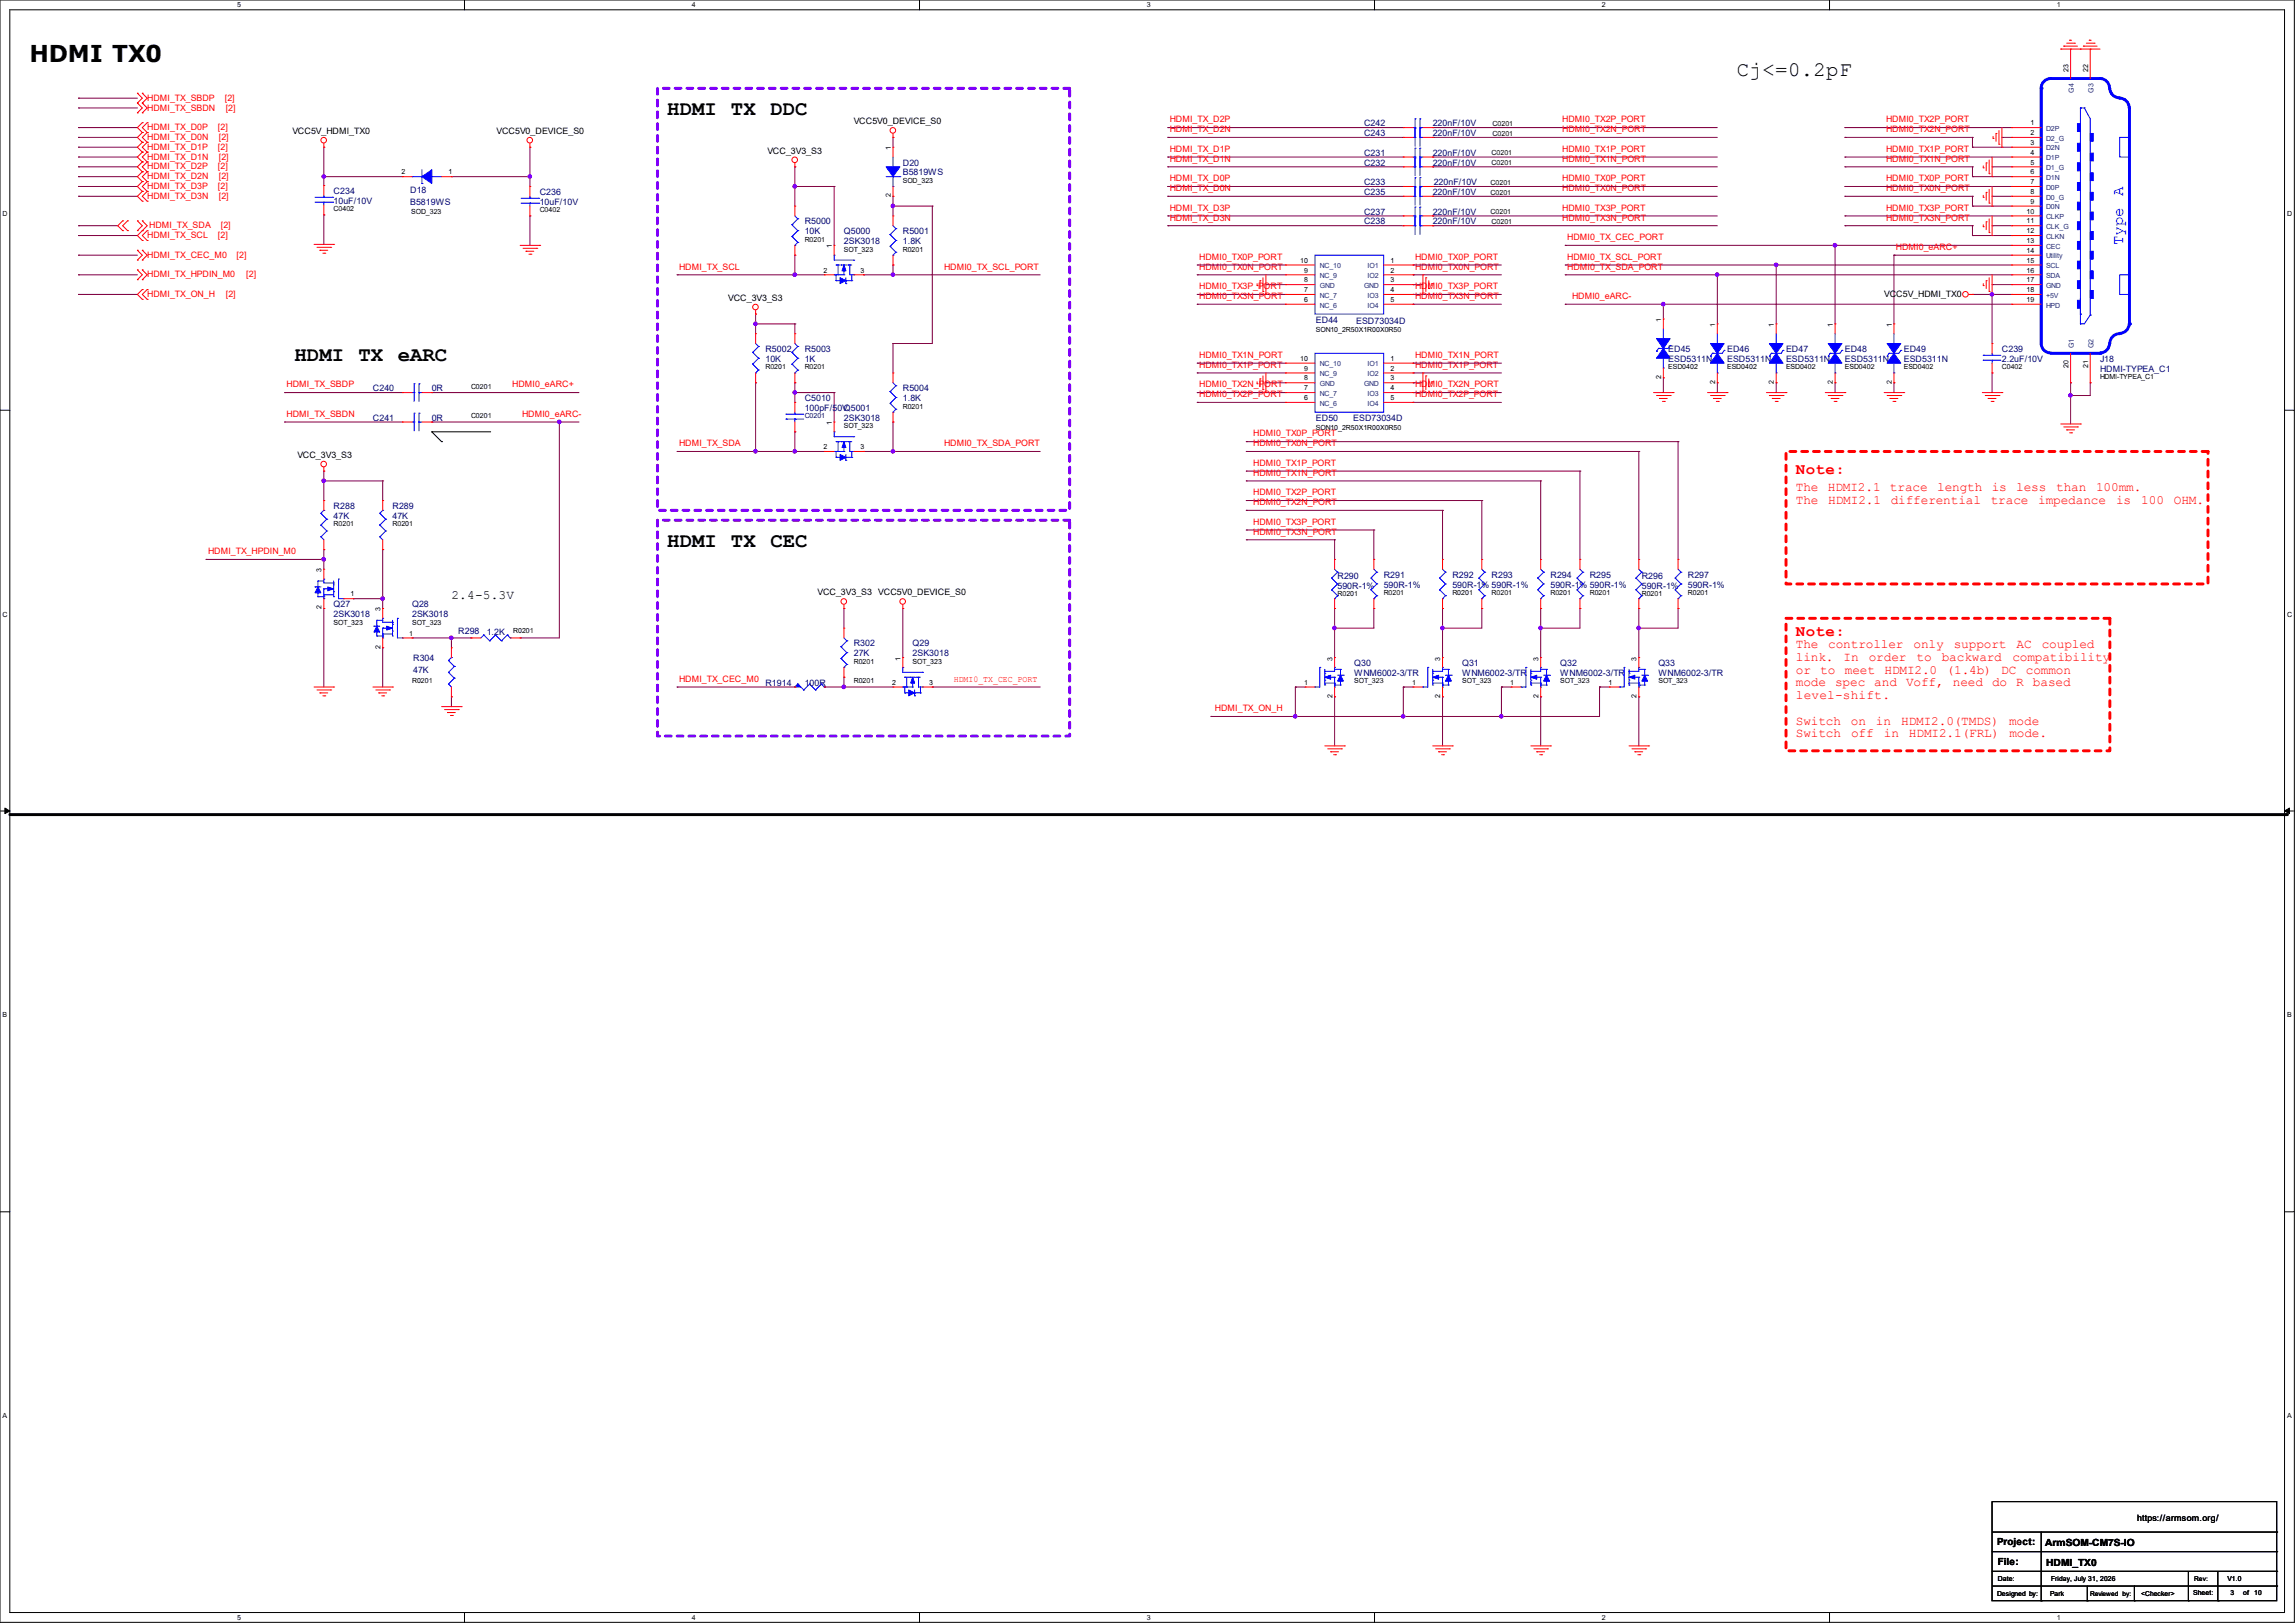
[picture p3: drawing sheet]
<svg xmlns="http://www.w3.org/2000/svg" width="297mm" height="210mm" viewBox="0 0 297 210" stroke-linecap="round" stroke-linejoin="round" font-family="sans-serif">
<defs><g id="words">
<text font-size="3" x="3.8" y="8.1">HDMI TX0</text>
<g font-size="2.7">
<text x="224.8" y="9.8">Cj&lt;=0.2pF</text>
<text x="86.4" y="14.9">HDMI TX</text>
<text x="99.7" y="14.9">DDC</text>
<text x="38.1" y="46.7">HDMI</text>
<text x="46.4" y="46.7">TX</text>
<text x="51.5" y="46.7">eARC</text>
<text x="86.4" y="70.8">HDMI TX</text>
<text x="99.7" y="70.8">CEC</text>
</g>
<g font-size="2" fill="#00f">
<text x="274.8" y="25.3" transform="rotate(-90 274.8 25.3)">A</text>
<text x="274.8" y="31.8" transform="rotate(-90 274.8 31.8)">Type</text>
</g>
<g font-size="2" fill="#f00">
<text x="232.4" y="61.4">Note:</text>
<text x="232.4" y="82.3">Note:</text>
</g>
<g font-size="1.7" fill="#f00">
<text x="232.4" y="63.5">The</text>
<text x="232.4" y="65.2">The</text>
<text x="236.6" y="63.5">HDMI2.1</text>
<text x="236.6" y="65.2">HDMI2.1</text>
<text x="244.6" y="63.5">trace</text>
<text x="244.7" y="65.2">differential</text>
<text x="250.7" y="63.5">length</text>
<text x="257.6" y="65.2">trace</text>
<text x="257.8" y="63.5">is</text>
<text x="260.9" y="63.5">less</text>
<text x="263.8" y="65.2">impedance</text>
<text x="266.1" y="63.5">than</text>
<text x="271.3" y="63.5">100mm.</text>
<text x="273.8" y="65.2">is</text>
<text x="277.1" y="65.2">100</text>
<text x="281.3" y="65.2">OHM.</text>
<text x="232.4" y="83.9">The</text>
<text x="236.6" y="83.9">controller</text>
<text x="247.6" y="83.9">only</text>
<text x="252.9" y="83.9">support</text>
<text x="261" y="83.9">AC</text>
<text x="264.2" y="83.9">coupled</text>
<text x="232.4" y="85.5">link.</text>
<text x="232.4" y="87.2">or</text>
<text x="232.4" y="88.8">mode</text>
<text x="235.6" y="87.2">to</text>
<text x="237.5" y="88.8">spec and</text>
<text x="238.6" y="85.5">In</text>
<text x="238.8" y="87.2">meet</text>
<text x="241.9" y="85.5">order</text>
<text x="243.9" y="87.2">HDMI2.0</text>
<text x="246.7" y="88.8">Voff,</text>
<text x="248" y="85.5">to</text>
<text x="251.3" y="85.5">backward</text>
<text x="251.9" y="87.2">(1.4b)</text>
<text x="252.7" y="88.8">need</text>
<text x="257.8" y="88.8">do</text>
<text x="259" y="87.2">DC</text>
<text x="260.4" y="85.5">compatibility</text>
<text x="260.9" y="88.8">R</text>
<text x="262.2" y="87.2">common</text>
<text x="263.1" y="88.8">based</text>
<text x="232.4" y="90.5">level-shift.</text>
<text x="232.4" y="93.8">Switch</text>
<text x="232.4" y="95.4">Switch</text>
<text x="239.5" y="93.8">on</text>
<text x="239.6" y="95.4">off</text>
<text x="242.8" y="93.8">in</text>
<text x="243.8" y="95.4">in</text>
<text x="246" y="93.8">HDMI2.0(TMDS)</text>
<text x="247.1" y="95.4">HDMI2.1(FRL)</text>
<text x="260" y="93.8">mode</text>
<text x="260" y="95.4">mode.</text>
</g>
<text font-size="1.7" x="58.4" y="77.5">2.4-5.3V</text>
<g font-size="1.3">
<text x="258.4" y="199.9">Project:</text>
<text x="258.6" y="202.5">File:</text>
<text x="264.7" y="200.1">ArmSOM-CM7S-IO</text>
<text x="264.8" y="202.6">HDMI_TX0</text>
</g>
<g font-size="1.1" fill="#f00">
<text x="19" y="13">HDMI_TX_SBDP</text>
<text x="19" y="14.3">HDMI_TX_SBDN</text>
<text x="19" y="16.8">HDMI_TX_D0P</text>
<text x="28.2" y="16.8">[2]</text>
<text x="29.1" y="13">[2]</text>
<text x="29.2" y="14.3">[2]</text>
<text x="151.4" y="15.8">HDMI_TX_D2P</text>
<text x="151.4" y="17.1">HDMI_TX_D2N</text>
<text x="202.2" y="15.8">HDMI0_TX2P_PORT</text>
<text x="202.2" y="17.1">HDMI0_TX2N_PORT</text>
<text x="244.1" y="15.8">HDMI0_TX2P_PORT</text>
<text x="244.1" y="17.1">HDMI0_TX2N_PORT</text>
<text x="19" y="18.1">HDMI_TX_D0N</text>
<text x="19" y="19.4">HDMI_TX_D1P</text>
<text x="19" y="20.7">HDMI_TX_D1N</text>
<text x="19" y="21.9">HDMI_TX_D2P</text>
<text x="19" y="23.2">HDMI_TX_D2N</text>
<text x="28.2" y="19.4">[2]</text>
<text x="28.2" y="21.9">[2]</text>
<text x="28.3" y="18.1">[2]</text>
<text x="28.3" y="20.7">[2]</text>
<text x="28.3" y="23.2">[2]</text>
<text x="151.4" y="19.6">HDMI_TX_D1P</text>
<text x="151.4" y="20.9">HDMI_TX_D1N</text>
<text x="151.4" y="23.5">HDMI_TX_D0P</text>
<text x="202.2" y="23.5">HDMI0_TX0P_PORT</text>
<text x="202.2" y="19.6">HDMI0_TX1P_PORT</text>
<text x="202.2" y="20.9">HDMI0_TX1N_PORT</text>
<text x="244.1" y="19.6">HDMI0_TX1P_PORT</text>
<text x="244.1" y="20.9">HDMI0_TX1N_PORT</text>
<text x="244.1" y="23.5">HDMI0_TX0P_PORT</text>
<text x="19" y="24.5">HDMI_TX_D3P</text>
<text x="19" y="25.7">HDMI_TX_D3N</text>
<text x="19.3" y="29.5">HDMI_TX_SDA</text>
<text x="28.2" y="24.5">[2]</text>
<text x="28.3" y="25.7">[2]</text>
<text x="28.6" y="29.5">[2]</text>
<text x="151.4" y="24.7">HDMI_TX_D0N</text>
<text x="151.4" y="27.3">HDMI_TX_D3P</text>
<text x="151.4" y="28.5">HDMI_TX_D3N</text>
<text x="202.2" y="24.7">HDMI0_TX0N_PORT</text>
<text x="202.2" y="27.3">HDMI0_TX3P_PORT</text>
<text x="202.2" y="28.5">HDMI0_TX3N_PORT</text>
<text x="244.1" y="27.3">HDMI0_TX3P_PORT</text>
<text x="244.1" y="24.7">HDMI0_TX0N_PORT</text>
<text x="244.1" y="28.5">HDMI0_TX3N_PORT</text>
<text x="19" y="35.9">HDMI_TX_HPDIN_M0</text>
<text x="19" y="33.4">HDMI_TX_CEC_M0</text>
<text x="19" y="30.8">HDMI_TX_SCL</text>
<text x="28.2" y="30.8">[2]</text>
<text x="30.6" y="33.4">[2]</text>
<text x="31.9" y="35.9">[2]</text>
<text x="87.9" y="34.9">HDMI_TX_SCL</text>
<text x="122.2" y="34.9">HDMI0_TX_SCL_PORT</text>
<text x="155.2" y="34.9">HDMI0_TX0N_PORT</text>
<text x="155.2" y="33.6">HDMI0_TX0P_PORT</text>
<text x="183.1" y="34.9">HDMI0_TX0N_PORT</text>
<text x="183.1" y="33.6">HDMI0_TX0P_PORT</text>
<text x="202.8" y="31.1">HDMI0_TX_CEC_PORT</text>
<text x="202.8" y="33.6">HDMI0_TX_SCL_PORT</text>
<text x="202.8" y="34.9">HDMI0_TX_SDA_PORT</text>
<text x="245.4" y="32.3">HDMI0_eARC+</text>
<text x="19" y="38.4">HDMI_TX_ON_H</text>
<text x="29.2" y="38.4">[2]</text>
<text x="155.2" y="37.4">HDMI0_TX3P_PORT</text>
<text x="155.2" y="38.7">HDMI0_TX3N_PORT</text>
<text x="183.1" y="37.4">HDMI0_TX3P_PORT</text>
<text x="183.1" y="38.7">HDMI0_TX3N_PORT</text>
<text x="203.5" y="38.7">HDMI0_eARC-</text>
<text x="155.2" y="47.6">HDMI0_TX1P_PORT</text>
<text x="155.2" y="46.3">HDMI0_TX1N_PORT</text>
<text x="183.1" y="47.6">HDMI0_TX1P_PORT</text>
<text x="183.1" y="46.3">HDMI0_TX1N_PORT</text>
<text x="37.1" y="53.9">HDMI_TX_SBDN</text>
<text x="37.1" y="50.1">HDMI_TX_SBDP</text>
<text x="66.3" y="50.1">HDMI0_eARC+</text>
<text x="67.6" y="53.9">HDMI0_eARC-</text>
<text x="155.2" y="50.1">HDMI0_TX2N_PORT</text>
<text x="155.2" y="51.4">HDMI0_TX2P_PORT</text>
<text x="183.1" y="50.1">HDMI0_TX2N_PORT</text>
<text x="183.1" y="51.4">HDMI0_TX2P_PORT</text>
<text x="87.9" y="57.7">HDMI_TX_SDA</text>
<text x="122.2" y="57.7">HDMI0_TX_SDA_PORT</text>
<text x="162.2" y="56.5">HDMI0_TX0P_PORT</text>
<text x="162.2" y="57.7">HDMI0_TX0N_PORT</text>
<text x="162.2" y="60.3">HDMI0_TX1P_PORT</text>
<text x="162.2" y="61.6">HDMI0_TX1N_PORT</text>
<text x="162.2" y="64.1">HDMI0_TX2P_PORT</text>
<text x="162.2" y="65.4">HDMI0_TX2N_PORT</text>
<text x="26.9" y="71.7">HDMI_TX_HPDIN_M0</text>
<text x="162.2" y="67.9">HDMI0_TX3P_PORT</text>
<text x="162.2" y="69.2">HDMI0_TX3N_PORT</text>
<text x="87.9" y="88.2">HDMI_TX_CEC_M0</text>
<text x="123.4" y="88.2">HDMI0_TX_CEC_PORT</text>
<text x="157.2" y="92">HDMI_TX_ON_H</text>
</g>
<g font-size="1.1">
<text x="37.8" y="17.4">VCC5V_HDMI_TX0</text>
<text x="64.3" y="17.4">VCC5V0_DEVICE_S0</text>
<text x="110.5" y="16.1">VCC5V0_DEVICE_S0</text>
<text x="99.3" y="19.9">VCC_3V3_S3</text>
<text x="94.2" y="38.9">VCC_3V3_S3</text>
<text x="243.8" y="38.4">VCC5V_HDMI_TX0</text>
<text x="38.5" y="59.3">VCC_3V3_S3</text>
<text x="105.8" y="77">VCC_3V3_S3</text>
<text x="113.7" y="77">VCC5V0_DEVICE_S0</text>
<text x="276.6" y="196.8">https://armsom.org/</text>
</g>
<g font-size="1.1" fill="#000080">
<text x="176.5" y="16.3">C242</text>
<text x="176.5" y="17.6">C243</text>
<text x="185.4" y="16.3">220nF/10V</text>
<text x="185.4" y="17.6">220nF/10V</text>
<text x="116.8" y="21.4">D20</text>
<text x="116.8" y="22.7">B5819WS</text>
<text x="176.5" y="24">C233</text>
<text x="176.5" y="20.2">C231</text>
<text x="176.5" y="21.4">C232</text>
<text x="185.4" y="20.2">220nF/10V</text>
<text x="185.4" y="21.4">220nF/10V</text>
<text x="185.6" y="24">220nF/10V</text>
<text x="43.2" y="25.1">C234</text>
<text x="43.2" y="26.4">10uF/10V</text>
<text x="53.1" y="25">D18</text>
<text x="53.1" y="26.5">B5819WS</text>
<text x="69.8" y="25.2">C236</text>
<text x="69.8" y="26.5">10uF/10V</text>
<text x="104.1" y="29">R5000</text>
<text x="176.5" y="27.8">C237</text>
<text x="176.5" y="25.2">C235</text>
<text x="176.5" y="29">C238</text>
<text x="185.4" y="27.8">220nF/10V</text>
<text x="185.4" y="25.2">220nF/10V</text>
<text x="185.4" y="29">220nF/10V</text>
<text x="104.1" y="30.3">10K</text>
<text x="109.2" y="30.3">Q5000</text>
<text x="109.2" y="31.6">2SK3018</text>
<text x="116.8" y="30.3">R5001</text>
<text x="116.8" y="31.6">1.8K</text>
<text x="170.3" y="41.7">ED44</text>
<text x="175.5" y="41.9">ESD73034D</text>
<text x="99.1" y="45.6">R5002</text>
<text x="99.1" y="46.8">10K</text>
<text x="104.1" y="45.6">R5003</text>
<text x="104.1" y="46.8">1K</text>
<text x="215.9" y="45.6">ED45</text>
<text x="215.9" y="46.8">ESD5311N</text>
<text x="223.5" y="45.6">ED46</text>
<text x="223.5" y="46.8">ESD5311N</text>
<text x="231.1" y="45.6">ED47</text>
<text x="231.1" y="46.8">ESD5311N</text>
<text x="238.8" y="45.6">ED48</text>
<text x="238.8" y="46.8">ESD5311N</text>
<text x="246.4" y="45.6">ED49</text>
<text x="246.4" y="46.8">ESD5311N</text>
<text x="259.1" y="45.6">C239</text>
<text x="259.1" y="46.8">2.2uF/10V</text>
<text x="271.8" y="46.8">J18</text>
<text x="48.3" y="50.6">C240</text>
<text x="55.9" y="50.6">0R</text>
<text x="104.1" y="51.9">C5010</text>
<text x="104.1" y="53.2">100pF/50V</text>
<text x="109.2" y="53.2">Q5001</text>
<text x="116.8" y="50.6">R5004</text>
<text x="116.8" y="51.9">1.8K</text>
<text x="271.8" y="48.1">HDMI-TYPEA_C1</text>
<text x="48.3" y="54.4">C241</text>
<text x="55.9" y="54.4">0R</text>
<text x="109.2" y="54.4">2SK3018</text>
<text x="170.3" y="54.4">ED50</text>
<text x="175.1" y="54.4">ESD73034D</text>
<text x="43.2" y="65.9">R288</text>
<text x="50.8" y="65.9">R289</text>
<text x="43.2" y="67.1">47K</text>
<text x="50.8" y="67.1">47K</text>
<text x="173.1" y="74.9">R290</text>
<text x="173.1" y="76.2">590R-1%</text>
<text x="179.1" y="74.8">R291</text>
<text x="179.1" y="76">590R-1%</text>
<text x="188" y="74.8">R292</text>
<text x="188" y="76">590R-1% 590R-1%</text>
<text x="193" y="74.8">R293</text>
<text x="200.7" y="74.8">R294</text>
<text x="200.7" y="76">590R-1% 590R-1%</text>
<text x="205.7" y="74.8">R295</text>
<text x="212.5" y="74.9">R296</text>
<text x="212.5" y="76.2">590R-1%</text>
<text x="218.4" y="74.8">R297</text>
<text x="218.4" y="76">590R-1%</text>
<text x="43.2" y="78.6">Q27</text>
<text x="43.2" y="79.8">2SK3018</text>
<text x="53.3" y="78.6">Q28</text>
<text x="53.3" y="79.8">2SK3018</text>
<text x="59.3" y="82">R298</text>
<text x="63" y="82.1">1.2K</text>
<text x="110.5" y="83.7">R302</text>
<text x="118.1" y="83.7">Q29</text>
<text x="53.5" y="85.6">R304</text>
<text x="53.5" y="87.1">47K</text>
<text x="99.1" y="88.7">R1914</text>
<text x="104.1" y="88.7">100R</text>
<text x="110.5" y="84.9">27K</text>
<text x="118.1" y="84.9">2SK3018</text>
<text x="175.3" y="86.2">Q30</text>
<text x="175.3" y="87.5">WNM6002-3/TR</text>
<text x="189.2" y="86.2">Q31</text>
<text x="189.2" y="87.5">WNM6002-3/TR</text>
<text x="201.9" y="86.2">Q32</text>
<text x="201.9" y="87.5">WNM6002-3/TR</text>
<text x="214.6" y="86.2">Q33</text>
<text x="214.6" y="87.5">WNM6002-3/TR</text>
</g>
<g font-size=".9">
<text x="30.7" y=".9">5</text>
<text x="89.5" y=".9">4</text>
<text x="148.4" y=".9">3</text>
<text x="207.3" y=".9">2</text>
<text x="266.2" y=".9">1</text>
<text x="267.7" y="9.3" transform="rotate(-90 267.7 9.3)">23</text>
<text x="270.2" y="9.3" transform="rotate(-90 270.2 9.3)">22</text>
<text x="193.2" y="16.3">C0201</text>
<text x="193.2" y="17.6">C0201</text>
<text x="262.8" y="16.2">1</text>
<text x="262.8" y="17.5">2</text>
<text x="51.9" y="22.6">2</text>
<text x="58" y="22.6">1</text>
<text x="115.3" y="19.4" transform="rotate(-90 115.3 19.4)">1</text>
<text x="116.8" y="23.7">SOD_323</text>
<text x="192.9" y="23.9">C0201</text>
<text x="193" y="20.1">C0201</text>
<text x="193" y="21.4">C0201</text>
<text x="262.8" y="18.8">3</text>
<text x="262.8" y="20">4</text>
<text x="262.8" y="21.3">5</text>
<text x="262.8" y="22.6">6</text>
<text x="262.8" y="23.8">7</text>
<text x=".3" y="28">D</text>
<text x="43.2" y="27.3">C0402</text>
<text x="53.2" y="27.7">SOD_323</text>
<text x="69.8" y="27.5">C0402</text>
<text x="115.3" y="25.5" transform="rotate(-90 115.3 25.5)">2</text>
<text x="192.9" y="27.7">C0201</text>
<text x="192.9" y="25.2">C0201</text>
<text x="193" y="29">C0201</text>
<text x="262.3" y="27.6">10</text>
<text x="262.3" y="28.9">11</text>
<text x="262.8" y="25.1">8</text>
<text x="262.8" y="26.4">9</text>
<text x="296" y="28">D</text>
<text x="104.1" y="31.3">R0201</text>
<text x="106.6" y="35.3">2</text>
<text x="107.7" y="32.1" transform="rotate(-90 107.7 32.1)">1</text>
<text x="109.2" y="32.6">SOT_323</text>
<text x="111.4" y="35.3">3</text>
<text x="116.8" y="32.6">R0201</text>
<text x="168.3" y="34">10</text>
<text x="168.8" y="35.3">9</text>
<text x="180" y="34">1</text>
<text x="180" y="35.3">2</text>
<text x="262.3" y="30.2">12</text>
<text x="262.3" y="31.5">13</text>
<text x="262.3" y="32.7">14</text>
<text x="262.3" y="34">15</text>
<text x="262.3" y="35.3">16</text>
<text x="168.8" y="37.8">7</text>
<text x="168.8" y="39.1">6</text>
<text x="168.8" y="36.5">8</text>
<text x="180" y="37.8">4</text>
<text x="180" y="39.1">5</text>
<text x="180" y="36.5">3</text>
<text x="215" y="41.7" transform="rotate(-90 215 41.7)">1</text>
<text x="262.3" y="36.5">17</text>
<text x="262.3" y="37.8">18</text>
<text x="262.3" y="39.1">19</text>
<text x="99.1" y="47.8">R0201</text>
<text x="104.1" y="47.8">R0201</text>
<text x="168.3" y="46.7">10</text>
<text x="168.8" y="48">9</text>
<text x="170.3" y="43">SON10_2R50X1R00X0R50</text>
<text x="180" y="46.7">1</text>
<text x="180" y="48">2</text>
<text x="215.9" y="47.8">ESD0402</text>
<text x="222" y="42.3" transform="rotate(-90 222 42.3)">1</text>
<text x="223.5" y="47.8">ESD0402</text>
<text x="229.6" y="42.3" transform="rotate(-90 229.6 42.3)">1</text>
<text x="231.1" y="47.8">ESD0402</text>
<text x="237.2" y="42.3" transform="rotate(-90 237.2 42.3)">1</text>
<text x="238.8" y="47.8">ESD0402</text>
<text x="244.8" y="42.3" transform="rotate(-90 244.8 42.3)">1</text>
<text x="246.4" y="47.8">ESD0402</text>
<text x="259.1" y="47.8">C0402</text>
<text x="267.7" y="47.6" transform="rotate(-90 267.7 47.6)">20</text>
<text x="270.2" y="47.6" transform="rotate(-90 270.2 47.6)">21</text>
<text x="61" y="50.3">C0201</text>
<text x="116.8" y="52.9">R0201</text>
<text x="168.8" y="50.5">7</text>
<text x="168.8" y="51.8">6</text>
<text x="168.8" y="49.2">8</text>
<text x="180" y="50.5">4</text>
<text x="180" y="51.8">5</text>
<text x="180" y="49.2">3</text>
<text x="215" y="49" transform="rotate(-90 215 49)">2</text>
<text x="222" y="49.7" transform="rotate(-90 222 49.7)">2</text>
<text x="229.6" y="49.7" transform="rotate(-90 229.6 49.7)">2</text>
<text x="237.2" y="49.7" transform="rotate(-90 237.2 49.7)">2</text>
<text x="244.8" y="49.7" transform="rotate(-90 244.8 49.7)">2</text>
<text x="271.8" y="49.1">HDMI-TYPEA_C1</text>
<text x="61" y="54.1">C0201</text>
<text x="106.6" y="58.1">2</text>
<text x="107.7" y="55" transform="rotate(-90 107.7 55)">1</text>
<text x="109.2" y="55.4">SOT_323</text>
<text x="111.4" y="58.1">3</text>
<text x="170.3" y="55.7">SON10_2R50X1R00X0R50</text>
<text x="43.2" y="68.1">R0201</text>
<text x="50.8" y="68.1">R0201</text>
<text x="41.6" y="74" transform="rotate(-90 41.6 74)">3</text>
<text x="45.3" y="77.2">1</text>
<text x="173.1" y="77.1">R0201</text>
<text x="179.1" y="77">R0201</text>
<text x="188" y="77">R0201</text>
<text x="193" y="77">R0201</text>
<text x="200.7" y="77">R0201</text>
<text x="205.7" y="77">R0201</text>
<text x="212.5" y="77.1">R0201</text>
<text x="218.4" y="77">R0201</text>
<text x=".3" y="79.8">C</text>
<text x="41.6" y="78.9" transform="rotate(-90 41.6 78.9)">2</text>
<text x="43.2" y="80.8">SOT_323</text>
<text x="49.2" y="83.9" transform="rotate(-90 49.2 83.9)">2</text>
<text x="49.2" y="79.1" transform="rotate(-90 49.2 79.1)">3</text>
<text x="53" y="82.3">1</text>
<text x="53.3" y="80.8">SOT_323</text>
<text x="66.4" y="82">R0201</text>
<text x="296" y="79.8">C</text>
<text x="53.3" y="88.4">R0201</text>
<text x="110.5" y="88.4">R0201</text>
<text x="110.5" y="85.9">R0201</text>
<text x="115.4" y="88.6">2</text>
<text x="116.5" y="85.5" transform="rotate(-90 116.5 85.5)">1</text>
<text x="118.1" y="85.9">SOT_323</text>
<text x="120.3" y="88.6">3</text>
<text x="168.8" y="88.6">1</text>
<text x="172.4" y="85.5" transform="rotate(-90 172.4 85.5)">3</text>
<text x="175.3" y="88.4">SOT_323</text>
<text x="182.8" y="88.6">1</text>
<text x="186.4" y="85.5" transform="rotate(-90 186.4 85.5)">3</text>
<text x="189.2" y="88.4">SOT_323</text>
<text x="195.5" y="88.6">1</text>
<text x="199.1" y="85.5" transform="rotate(-90 199.1 85.5)">3</text>
<text x="201.9" y="88.4">SOT_323</text>
<text x="208.2" y="88.6">1</text>
<text x="211.8" y="85.5" transform="rotate(-90 211.8 85.5)">3</text>
<text x="214.6" y="88.4">SOT_323</text>
<text x="172.4" y="90.3" transform="rotate(-90 172.4 90.3)">2</text>
<text x="186.4" y="90.3" transform="rotate(-90 186.4 90.3)">2</text>
<text x="199.1" y="90.3" transform="rotate(-90 199.1 90.3)">2</text>
<text x="211.8" y="90.3" transform="rotate(-90 211.8 90.3)">2</text>
<text x=".3" y="131.7">B</text>
<text x="296" y="131.7">B</text>
<text x=".3" y="183.5">A</text>
<text x="296" y="183.5">A</text>
<text x="30.7" y="209.6">5</text>
<text x="89.5" y="209.6">4</text>
<text x="148.4" y="209.6">3</text>
<text x="207.3" y="209.6">2</text>
<text x="258.4" y="206.5">Designed by:</text>
<text x="258.6" y="204.6">Date:</text>
<text x="265.3" y="206.5">Park</text>
<text x="265.4" y="204.6">Friday, July 31, 2026</text>
<text x="266.2" y="209.6">1</text>
<text x="277.1" y="206.5">&lt;Checker&gt;</text>
<text x="283.8" y="206.4">Sheet:</text>
<text x="288.3" y="204.6">V1.0</text>
<text x="288.7" y="206.4">3</text>
<text x="290.3" y="206.4">of 10</text>
</g>
<g font-size=".9" fill="#004080">
<text x="264.8" y="16.9">D2P</text>
<text x="268.4" y="12" transform="rotate(-90 268.4 12)">G4</text>
<text x="270.9" y="12" transform="rotate(-90 270.9 12)">G3</text>
<text x="264.8" y="18.2">D2_G</text>
<text x="264.8" y="19.5">D2N</text>
<text x="264.8" y="20.7">D1P</text>
<text x="264.8" y="22">D1_G</text>
<text x="264.8" y="23.3">D1N</text>
<text x="264.8" y="24.6">D0P</text>
<text x="264.8" y="25.8">D0_G</text>
<text x="264.8" y="27.1">D0N</text>
<text x="264.8" y="28.4">CLKP</text>
<text x="264.8" y="29.6">CLK_G</text>
<text x="170.8" y="34.7">NC_10</text>
<text x="170.8" y="36">NC_9</text>
<text x="177" y="34.7">IO1</text>
<text x="177" y="36">IO2</text>
<text x="264.8" y="30.9">CLKN</text>
<text x="264.8" y="32.2">CEC</text>
<text x="264.8" y="33.4">Utility</text>
<text x="264.8" y="34.7">SCL</text>
<text x="264.8" y="36">SDA</text>
<text x="170.8" y="38.5">NC_7</text>
<text x="170.8" y="39.8">NC_6</text>
<text x="170.8" y="37.3">GND</text>
<text x="176.5" y="37.3">GND</text>
<text x="177" y="38.5">IO3</text>
<text x="177" y="39.8">IO4</text>
<text x="264.8" y="37.3">GND</text>
<text x="264.8" y="38.5">+5V</text>
<text x="264.8" y="39.8">HPD</text>
<text x="170.8" y="47.4">NC_10</text>
<text x="177" y="47.4">IO1</text>
<text x="268.4" y="45.1" transform="rotate(-90 268.4 45.1)">G1</text>
<text x="270.9" y="45.1" transform="rotate(-90 270.9 45.1)">G2</text>
<text x="170.8" y="48.7">NC_9</text>
<text x="170.8" y="51.2">NC_7</text>
<text x="170.8" y="52.5">NC_6</text>
<text x="170.8" y="50">GND</text>
<text x="176.5" y="50">GND</text>
<text x="177" y="48.7">IO2</text>
<text x="177" y="51.2">IO3</text>
<text x="177" y="52.5">IO4</text>
</g>
<text font-size=".9" fill="#000080" x="104.1" y="54.1">C0201</text>
<g font-size=".8">
<text x="270.5" y="206.5">Reviewed by:</text>
<text x="284" y="204.6">Rev:</text>
</g>
</g></defs>
<path d="M0 0h296.9v209.9h-296.9zM1.3 1.3h294.4v207.4h-294.4z" fill="none" stroke="#000" stroke-width=".13"/>
<g fill="#fff">
<path d="M30.7 .1h.5v1h-.5z"/>
<path d="M30.7 208.8h.5v1h-.5z"/>
</g>
<path d="M60.1 0v1.3M60.1 208.7v1.2" fill="none" stroke="#000" stroke-width=".13"/>
<g fill="#fff">
<path d="M89.5 .1h.5v1h-.5z"/>
<path d="M89.5 208.8h.5v1h-.5z"/>
</g>
<path d="M119 0v1.3M119 208.7v1.2" fill="none" stroke="#000" stroke-width=".13"/>
<g fill="#fff">
<path d="M148.4 .1h.5v1h-.5z"/>
<path d="M148.4 208.8h.5v1h-.5z"/>
</g>
<path d="M177.9 0v1.3M177.9 208.7v1.2" fill="none" stroke="#000" stroke-width=".13"/>
<g fill="#fff">
<path d="M207.3 .1h.5v1h-.5z"/>
<path d="M207.3 208.8h.5v1h-.5z"/>
</g>
<path d="M236.8 0v1.3M236.8 208.7v1.2" fill="none" stroke="#000" stroke-width=".13"/>
<g fill="#fff">
<path d="M266.2 .1h.5v1h-.5z"/>
<path d="M266.2 208.8h.5v1h-.5z"/>
<path d="M.3 27.2h.7v1h-.7z"/>
<path d="M296 27.2h.6v1h-.6z"/>
<path d="M.3 79h.7v1h-.7z"/>
<path d="M296 79h.6v1h-.6z"/>
</g>
<path d="M0 53.1h1.3M295.7 53.1h1.2" fill="none" stroke="#000" stroke-width=".13"/>
<g fill="#fff">
<path d="M.3 130.9h.6v1h-.6z"/>
<path d="M296 130.9h.6v1h-.6z"/>
</g>
<path d="M0 104.9h1.3M295.7 104.9h1.2" fill="none" stroke="#000" stroke-width=".13"/>
<path d="M.6 104.6l.7 .3-.7 .4zM295.7 104.9l.6-.3v.7z" fill="#000" stroke="#000" stroke-width=".13"/>
<g fill="#fff">
<path d="M.3 182.7h.6v1h-.6z"/>
<path d="M296 182.7h.5v1h-.5z"/>
</g>
<g fill="none" stroke="#000" stroke-width=".13">
<path d="M55.9 55.9h.1M55.9 55.9h7.6M55.9 55.9l1.2 1.2M57.1 57.1h.1M0 156.8h1.3M295.7 156.8h1.2M257.8 194.3h36.8v12.8h-36.8zM257.8 198.2h36.8M264.2 198.2v8.9M294.6 198.2h.1M257.8 200.8h36.8M257.8 203.3h36.8"/>
<path d="M257.8 205.2h36.8M264.2 207.1h.1M270.1 207.1h.1M270.1 205.2v1.9M276.2 207.1h.1M276.2 205.2v1.9M283.2 207.1h.1M283.2 203.3v3.8M287 207.1h.1M287 203.3v3.8M294.6 200.8h.1M294.6 203.3h.1"/>
<path d="M294.6 205.2h.1"/>
</g>
<path d="M1.3 105.4h294.6" fill="none" stroke="#000" stroke-width=".38"/>
<circle cx="295.9" cy="105.4" r=".19" fill="#000"/>
<path d="M85.1 11.4h53.3v54.6h-53.3zM85.1 67.3h53.3v27.9h-53.3z" fill="none" stroke="#8000ff" stroke-width=".38" stroke-dasharray=".8 .8"/>
<path d="M231.1 58.4h54.6v17.2h-54.6zM231.1 80h41.9v17.2h-41.9z" fill="none" stroke="#f00" stroke-width=".38" stroke-dasharray=".8 .8"/>
<g fill="none" stroke="#800040" stroke-width=".13">
<path d="M10.2 12.7h.1M10.2 14h.1M10.2 16.5h.1M10.2 17.8h.1M10.2 19h.1M10.2 19h7.6M10.2 16.5h7.6M10.2 17.8h7.6M10.2 12.7h7.6M10.2 14h7.6M41.9 19h.1M41.9 19v5"/>
<path d="M68.6 19h.1M68.6 19v5.1M115.6 17.8h.1M115.6 17.8v1.2M151.1 16.5h.1M151.1 17.8h.1M151.1 16.5h30.5M151.1 17.8h30.5M185.4 16.5h.1M185.4 17.8h.1M185.4 16.5h36.8M185.4 17.8h36.8"/>
<path d="M238.8 16.5h.1M238.8 17.8h.1M238.8 16.5h21.5M238.8 17.8h16.5M255.3 19h.1M255.3 17.8h.1M255.3 19h5M255.3 17.8v1.2M259.1 17.8h.1M259.1 17.8h1.2M10.2 38.1h.1M10.2 20.3h.1"/>
<path d="M10.2 21.6h.1M10.2 22.9h.1M10.2 24.1h.1M10.2 25.4h.1M10.2 33h.1M10.2 35.6h.1M10.2 30.5h.1M10.2 29.2h.1M10.2 35.6h7.6M10.2 30.5h7.6M10.2 22.9h7.6M10.2 20.3h7.6"/>
<path d="M10.2 21.6h7.6M10.2 24.1h7.6M10.2 25.4h7.6M10.2 29.2h5M10.2 38.1h7.6M10.2 33h7.6M41.9 27.8h.1M41.9 22.9h.1M41.9 27.8v3.8M41.9 22.9h10.2M58.4 22.9h.1M58.4 22.9h10.2"/>
<path d="M68.6 27.9h.1M68.6 22.9h.1M68.6 27.9v3.8M87.6 35.6h.1M87.6 35.6h19.1M102.9 24.1h.1M102.9 33h.1M102.9 21.6h.1M102.9 35.6h.1M102.9 24.1h5M102.9 21.6v5.1M102.9 33v2.6"/>
<path d="M107.9 24.1h.1M107.9 24.1v7.6M111.8 35.6h.1M111.8 35.6h22.8M115.6 35.6h.1M115.6 34.3h.1M115.6 25.4h.1M115.6 26.7h.1M115.6 26.7h5M115.6 25.4v2.5M115.6 34.3v1.3M120.6 26.7h.1"/>
<path d="M120.6 26.7v17.7h-5M151.1 20.3h.1M151.1 21.6h.1M151.1 24.1h.1M151.1 25.4h.1M151.1 27.9h.1M151.1 29.2h.1M151.1 20.3h30.5M151.1 21.6h30.5M151.1 24.1h30.5M151.1 25.4h30.5M151.1 27.9h30.5"/>
<path d="M151.1 29.2h30.5M154.9 35.6h.1M154.9 34.3h.1M154.9 38.1h.1M154.9 39.4h.1M154.9 39.4h11.5M154.9 35.6h11.5M154.9 34.3h11.5M154.9 38.1h11.5M163.8 36.8h.1M163.8 36.8h2.6M182.9 36.8h.1"/>
<path d="M182.9 35.6h.1M182.9 34.3h.1M182.9 38.1h.1M182.9 39.4h.1M182.9 39.4h11.4M182.9 35.6h11.4M182.9 34.3h11.4M182.9 38.1h11.4M182.9 36.8h1.2M185.4 25.4h.1M185.4 24.1h.1M185.4 27.9h.1"/>
<path d="M185.4 29.2h.1M185.4 20.3h.1M185.4 21.6h.1M185.4 20.3h36.8M185.4 21.6h36.8M185.4 24.1h36.8M185.4 25.4h36.8M185.4 27.9h36.8M185.4 29.2h36.8M202.6 31.7h.1M202.6 34.3h.1M202.6 35.6h.1"/>
<path d="M202.6 39.4h.1M202.6 39.4h57.7M202.6 35.6h57.7M202.6 34.3h57.7M202.6 31.7h57.7M215.3 39.4h.1M215.3 39.4v1.9M222.2 35.6h.1M222.2 35.6v6.3M229.9 34.3h.1M229.9 34.3v7.6M237.5 31.7h.1"/>
<path d="M237.5 31.7v10.2M238.8 20.3h.1M238.8 27.9h.1M238.8 21.6h.1M238.8 25.4h.1M238.8 29.2h.1M238.8 24.1h.1M238.8 20.3h21.5M238.8 21.6h16.5M238.8 24.1h21.5M238.8 25.4h16.5M238.8 27.9h21.5"/>
<path d="M238.8 29.2h16.5M245.1 33h.1M245.1 33v8.9M245.1 33h15.2M255.3 30.5h.1M255.3 26.7h.1M255.3 22.9h.1M255.3 21.6h.1M255.3 25.4h.1M255.3 29.2h.1M255.3 38.1h.1M255.3 30.5h5"/>
<path d="M255.3 26.7h5M255.3 22.9h5M255.3 21.6v1.3M255.3 25.4v1.3M255.3 29.2v1.3M255.3 38.1h5M257.8 38.1h.1M257.8 21.6h.1M257.8 25.4h.1M257.8 29.2h.1M257.8 36.8h.1M257.8 21.6h2.5"/>
<path d="M257.8 25.4h2.5M257.8 29.2h2.5M257.8 38.1v6.3M257.8 36.8h2.5M36.8 54.6h.1M36.8 50.8h.1M36.8 50.8h15.3M36.8 54.6h15.3M55.9 50.8h.1M55.9 54.6h.1M55.9 50.8h19M55.9 54.6h19"/>
<path d="M72.4 54.6h.1M72.4 54.6v27.9h-5.1M87.6 58.4h.1M87.6 58.4h19.1M97.8 49.5h.1M97.8 58.4h.1M97.8 40.6h.1M97.8 41.9h.1M97.8 40.6v2.6M97.8 49.5v8.9M97.8 41.9h5.1M102.9 41.9h.1"/>
<path d="M102.9 55.9h.1M102.9 58.4h.1M102.9 50.8h.1M102.9 49.5h.1M102.9 50.8h5M102.9 41.9v1.3M102.9 49.5v2.6M102.9 55.9v2.5M107.9 50.8h.1M107.9 50.8v3.8M111.8 58.4h.1M111.8 58.4h22.8"/>
<path d="M115.6 58.4h.1M115.6 54.6h.1M115.6 44.4h.1M115.6 44.4v3.9M115.6 54.6v3.8M154.9 48.3h.1M154.9 47h.1M154.9 50.8h.1M154.9 52.1h.1M154.9 50.8h11.5M154.9 48.3h11.5M154.9 47h11.5"/>
<path d="M154.9 52.1h11.5M161.3 57.1h.1M161.3 58.4h.1M161.3 57.1h55.9M161.3 58.4h50.8M163.8 49.5h.1M163.8 49.5h2.6M182.9 49.5h.1M182.9 48.3h.1M182.9 47h.1M182.9 50.8h.1M182.9 52.1h.1"/>
<path d="M182.9 50.8h11.4M182.9 49.5h1.2M182.9 48.3h11.4M182.9 47h11.4M182.9 52.1h11.4M212.1 58.4h.1M212.1 58.4v14M215.3 48.9h.1M215.3 48.9v1.9M217.2 57.1h.1M217.2 57.1v15.3M222.2 49.5h.1"/>
<path d="M222.2 49.5v1.3M229.9 49.5h.1M229.9 49.5v1.3M237.5 49.5h.1M237.5 49.5v1.3M245.1 49.5h.1M245.1 49.5v1.3M257.8 48.3h.1M257.8 48.3v2.5M268 49.5h.1M268 51.2h.1M268 49.5v5.4"/>
<path d="M270.5 49.5h.1M270.5 49.5v1.7h-2.5M26.7 72.4h.1M26.7 72.4h15.2M41.9 78.7h.1M41.9 71.1h.1M41.9 61h.1M41.9 72.4h.1M41.9 62.2h.1M41.9 61v3.8M41.9 71.1v2.6M41.9 78.7v10.2"/>
<path d="M41.9 62.2h7.6M45.7 77.5h.1M45.7 77.5h3.8M49.5 77.5h.1M49.5 71.1h.1M49.5 62.2h.1M49.5 62.2v2.6M49.5 71.1v7.6M109.2 78.7h.1M109.2 78.7v2.6M116.8 78.7h.1M116.8 78.7v6.4"/>
<path d="M161.3 61h.1M161.3 62.2h.1M161.3 64.8h.1M161.3 66h.1M161.3 68.6h.1M161.3 69.8h.1M161.3 62.2h38.1M161.3 61h43.2M161.3 64.8h30.5M161.3 66h25.4M161.3 68.6h16.5M161.3 69.8h11.4"/>
<path d="M172.7 69.8h.1M172.7 78.7h.1M172.7 69.8v2.6M172.7 78.7v6.4M177.8 68.6h.1M177.8 78.7h.1M177.8 68.6v3.8M177.8 78.7v2.6h-5.1M186.7 66h.1M186.7 78.7h.1M186.7 66v6.4M186.7 78.7v6.4"/>
<path d="M191.8 64.8h.1M191.8 78.7h.1M191.8 64.8v7.6M191.8 78.7v2.6h-5.1M199.4 62.2h.1M199.4 78.7h.1M199.4 62.2v10.2M199.4 78.7v6.4M204.5 61h.1M204.5 78.7h.1M204.5 61v11.4M204.5 78.7v2.6h-5.1"/>
<path d="M212.1 78.7h.1M212.1 78.7v6.4M217.2 78.7h.1M217.2 78.7v2.6h-5.1M49.5 83.8h.1M49.5 83.8v5.1M53.3 82.5h.1M53.3 82.5h7.7M58.4 90.2h.1M58.4 82.5h.1M58.4 82.5v1.3M58.4 90.2v1.2"/>
<path d="M61 82.5h.1M67.3 82.5h.1M87.6 88.9h.1M87.6 88.9h15.3M106.7 88.9h.1M106.7 88.9h8.9M109.2 87.6h.1M109.2 88.9h.1M109.2 87.6v1.3M120.6 88.9h.1M120.6 88.9h14M156.7 92.7h.1"/>
<path d="M167.6 92.7h.1M167.6 88.9h.1M167.6 88.9h1.3M167.6 88.9v3.8M172.7 90.2h.1M172.7 81.3h.1M172.7 90.2v6.3M181.6 88.9h.1M181.6 92.7h.1M181.6 88.9h1.3M181.6 88.9v3.8M186.7 90.2h.1"/>
<path d="M186.7 81.3h.1M186.7 90.2v6.3M194.3 88.9h.1M194.3 92.7h.1M194.3 88.9h1.3M194.3 88.9v3.8M199.4 90.2h.1M199.4 81.3h.1M199.4 90.2v6.3M207 88.9h.1M207 88.9h1.3M207 88.9v3.8h-50.3"/>
<path d="M212.1 90.2h.1M212.1 81.3h.1M212.1 90.2v6.3"/>
</g>
<g fill="#f0f" stroke="#f0f" stroke-width=".13">
<circle cx="58.4" cy="82.5" r=".23"/>
<circle cx="41.9" cy="62.2" r=".23"/>
<circle cx="41.9" cy="72.4" r=".23"/>
<circle cx="49.5" cy="77.4" r=".23"/>
<circle cx="215.2" cy="39.3" r=".23"/>
<circle cx="222.2" cy="35.5" r=".23"/>
<circle cx="109.2" cy="88.9" r=".23"/>
<circle cx="172.7" cy="81.3" r=".23"/>
<circle cx="167.6" cy="92.7" r=".23"/>
<circle cx="194.3" cy="92.7" r=".23"/>
<circle cx="181.6" cy="92.7" r=".23"/>
<circle cx="186.7" cy="81.3" r=".23"/>
<circle cx="199.4" cy="81.3" r=".23"/>
<circle cx="212.1" cy="81.3" r=".23"/>
<circle cx="237.5" cy="31.7" r=".23"/>
<circle cx="229.8" cy="34.3" r=".23"/>
<circle cx="72.4" cy="54.6" r=".23"/>
<circle cx="257.8" cy="38.1" r=".23"/>
<circle cx="68.6" cy="22.8" r=".23"/>
<circle cx="41.9" cy="22.8" r=".23"/>
<circle cx="267.9" cy="51.2" r=".23"/>
<circle cx="102.8" cy="35.5" r=".23"/>
<circle cx="102.8" cy="24.1" r=".23"/>
<circle cx="115.5" cy="35.5" r=".23"/>
<circle cx="115.5" cy="26.6" r=".23"/>
<circle cx="97.8" cy="58.4" r=".23"/>
<circle cx="115.5" cy="58.4" r=".23"/>
<circle cx="97.8" cy="41.9" r=".23"/>
<circle cx="102.8" cy="58.4" r=".23"/>
<circle cx="102.8" cy="50.8" r=".23"/>
</g>
<g fill="none" stroke="#f00" stroke-width=".13">
<path d="M17.8 12.1h.1M17.8 13.3h.1M17.8 14.6h.1M17.8 12.1l.6 .6-.6 .6M17.8 13.3l.6 .7-.6 .6M18.4 12.1h.1M18.4 13.3h.1M18.4 14.6h.1M18.4 15.9h.1M18.4 17.1h.1M18.4 18.4h.1M18.4 19.7h.1"/>
<path d="M18.4 12.1l.6 .6-.6 .6M18.4 13.3l.6 .7-.6 .6M18.4 15.9l-.6 .6 .6 .6M18.4 17.1l-.6 .7 .6 .6M18.4 18.4l-.6 .6 .6 .7M18.4 19.7l-.6 .6 .6 .7M19 17.1h.1M19 15.9h.1M19 18.4h.1M19 19.7h.1M19 15.9l-.6 .6 .6 .6M19 17.1l-.6 .7 .6 .6"/>
<path d="M19 18.4l-.6 .6 .6 .7M19 19.7l-.6 .6 .6 .7M41.9 19h.1M41.9 18.5v.5M68.6 19h.1M68.6 18.5v.5M115.6 17.8h.1M115.6 19h.1M115.6 17.3v.5M115.6 19v1.3M181.6 16.5h.1M181.6 16.5h1.3"/>
<path d="M184.1 16.5h1.3M185.4 16.5h.1M257.9 17.9h.1M257.9 17.7v.2M258.3 17.3h.1M258.3 17.3v1M258.7 18.7h.1M258.7 16.9v1.8M259.1 19h.1M259.1 16.5v2.5M266.7 6.3h.1M266.7 6.3h5.1"/>
<path d="M267.1 6h.1M267.1 6h1.8M267.5 5.6h1M267.8 5.2h.1M267.8 5.2h.3M268.5 5.6h.1M269.2 6.3h.1M269.6 6h.1M269.6 6h1.8M270 5.6h1M270.4 5.2h.1M270.4 5.2h.2"/>
<path d="M271 5.6h.1M15.9 28.6h.1M15.9 29.8h.1M15.9 28.6l-.7 .6 .7 .6M16.5 29.8h.1M16.5 28.6h.1M16.5 28.6l-.6 .6 .6 .6M17.8 36.2h.1M17.8 34.9h.1M17.8 29.8h.1M17.8 28.6h.1M17.8 33.7h.1"/>
<path d="M17.8 32.4h.1M17.8 34.9l.6 .7-.6 .6M17.8 28.6l.6 .6-.6 .6M17.8 32.4l.6 .6-.6 .7M18.4 36.2h.1M18.4 34.9h.1M18.4 29.8h.1M18.4 28.6h.1M18.4 33.7h.1M18.4 32.4h.1M18.4 21h.1M18.4 22.2h.1"/>
<path d="M18.4 23.5h.1M18.4 24.8h.1M18.4 26h.1M18.4 31.1h.1M18.4 37.5h.1M18.4 38.7h.1M18.4 34.9l.6 .7-.6 .6M18.4 32.4l.6 .6-.6 .7M18.4 28.6l.6 .6-1.2 1.3 .6 .6M18.4 21l-.6 .6 .6 .6M18.4 22.2l-.6 .7 .6 .6M18.4 23.5l-.6 .6 .6 .7"/>
<path d="M18.4 24.8l-.6 .6 .6 .6M18.4 37.5l-.6 .6 .6 .6M19 21h.1M19 22.2h.1M19 23.5h.1M19 24.8h.1M19 26h.1M19 31.1h.1M19 29.8h.1M19 38.7h.1M19 37.5h.1M19 21l-.6 .6 .6 .6"/>
<path d="M19 22.2l-.6 .7 .6 .6M19 23.5l-.6 .6 .6 .7M19 24.8l-.6 .6 .6 .6M19 29.8l-.6 .7 .6 .6M19 37.5l-.6 .6 .6 .6M40.6 31.6h2.6M41 32h1.8M41.4 32.4h.1M41.4 32.4h1M41.8 32.8h.2M41.9 24h.1M41.9 27.8h.1"/>
<path d="M41.9 24v1.3M41.9 26.5v1.3M42 32.8h.1M42.8 32h.1M43.2 31.6h.1M52.1 22.9h.1M52.1 22.9h1.2M57.1 22.9h1.3M58.4 22.9h.1M67.3 31.7h2.5M67.7 32.1h1.8M68.1 32.5h.1"/>
<path d="M68.1 32.5h1M68.5 32.9h.2M68.7 32.9h.1M69.5 32.1h.1M69.8 31.7h.1M102.9 21.6h.1M102.9 21.1v.5M115.6 25.4h.1M115.6 27.9h.1M115.6 34.3h.1M115.6 24.1v1.3M115.6 27.9v1.3"/>
<path d="M115.6 33v1.3M162.7 37h.1M162.7 36.7v.3M163.1 36.3h.1M163.1 36.3v1M163.4 37.7h.1M163.4 35.9v1.8M163.8 38.1h.1M163.8 35.6v2.5M166.4 34.3h.1M166.4 35.6h.1M166.4 38.1h.1"/>
<path d="M166.4 39.4h.1M166.4 36.8h.1M166.4 38.1h3.8M166.4 34.3h3.8M166.4 35.6h3.8M166.4 39.4h3.8M166.4 36.8h3.8M179.1 38.1h3.8M179.1 34.3h3.8M179.1 35.6h3.8M179.1 39.4h3.8M179.1 36.8h3.8"/>
<path d="M181.6 24.1h.1M181.6 27.9h.1M181.6 20.3h.1M181.6 21.6h.1M181.6 24.1h1.3M181.6 27.9h1.3M181.6 20.3h1.3M181.6 21.6h1.3M182.9 34.3h.1M182.9 35.6h.1M182.9 38.1h.1M182.9 39.4h.1"/>
<path d="M182.9 36.8h.1M184.1 35.6h.1M184.1 35.6v2.5M184.1 24.1h1.3M184.1 27.9h1.3M184.1 20.3h1.3M184.1 21.6h1.3M184.5 35.9h.1M184.5 35.9v1.8M184.9 37.3h.1M184.9 36.3v1M185.3 36.7h.1"/>
<path d="M185.3 36.7v.3M185.4 24.1h.1M185.4 27.9h.1M185.4 20.3h.1M185.4 21.6h.1M254.8 38.1h.5M255.3 38.1h.1M256.7 21.7h.1M256.7 25.5h.1M256.7 29.3h.1M256.7 37h.1M256.7 21.5v.2"/>
<path d="M256.7 25.3v.2M256.7 29.1v.2M256.7 36.7v.3M257 21.1h.1M257 24.9h.1M257 28.7h.1M257 36.3h.1M257 21.1v1M257 24.9v1M257 28.7v1M257 36.3v1M257.4 22.5h.1"/>
<path d="M257.4 26.3h.1M257.4 30.1h.1M257.4 37.7h.1M257.4 20.7v1.8M257.4 24.5v1.8M257.4 28.3v1.8M257.4 35.9v1.8M257.8 22.9h.1M257.8 26.7h.1M257.8 30.5h.1M257.8 38.1h.1M257.8 20.3v2.6"/>
<path d="M257.8 24.1v2.6M257.8 27.9v2.6M257.8 35.6v2.5M97.8 40.6h.1M97.8 40.1v.5M102.9 52.1h.1M102.9 55.9h.1M102.9 52.1v1.2M102.9 54.6v1.3M115.6 48.3h.1M115.6 54.6h.1M115.6 48.3v1.2"/>
<path d="M115.6 53.3v1.3M162.7 49.7h.1M162.7 49.4v.3M163.1 49h.1M163.1 49v1M163.4 50.4h.1M163.4 48.6v1.8M163.8 50.8h.1M163.8 48.3v2.5M166.4 47h.1M166.4 48.3h.1M166.4 50.8h.1"/>
<path d="M166.4 52.1h.1M166.4 49.5h.1M166.4 50.8h3.8M166.4 47h3.8M166.4 48.3h3.8M166.4 52.1h3.8M166.4 49.5h3.8M179.1 50.8h3.8M179.1 47h3.8M179.1 48.3h3.8M179.1 52.1h3.8M179.1 49.5h3.8"/>
<path d="M182.9 47h.1M182.9 48.3h.1M182.9 50.8h.1M182.9 52.1h.1M182.9 49.5h.1M184.1 48.3h.1M184.1 48.3v2.5M184.5 48.6h.1M184.5 48.6v1.8M184.9 50h.1M184.9 49v1M185.3 49.4h.1"/>
<path d="M185.3 49.4v.3M214 50.8h2.5M214.4 51.2h1.8M214.8 51.6h.1M214.8 51.6h1M215.1 51.9h.3M215.3 41.3h.1M215.3 48.9h.1M215.3 41.3v1.2M215.3 47.6v1.3M215.4 51.9h.1M216.2 51.2h.1"/>
<path d="M216.5 50.8h.1M221 50.8h2.5M221.4 51.2h1.7M221.7 51.6h.1M221.7 51.6h1.1M222.1 51.9h.3M222.2 41.9h.1M222.2 49.5h.1M222.2 41.9v1.3M222.2 48.3v1.2M222.4 51.9h.1M223.1 51.2h.1"/>
<path d="M223.5 50.8h.1M228.6 50.8h2.5M229 51.2h1.8M229.4 51.6h.1M229.4 51.6h1M229.7 51.9h.3M229.9 41.9h.1M229.9 49.5h.1M229.9 41.9v1.3M229.9 48.3v1.2M230 51.9h.1M230.8 51.2h.1"/>
<path d="M231.1 50.8h.1M236.2 50.8h2.6M236.6 51.2h1.8M237 51.6h.1M237 51.6h1M237.4 51.9h.2M237.6 51.9h.1M238.4 51.2h.1M238.8 50.8h.1M243.8 50.8h2.6M244.2 51.2h1.8M244.6 51.6h.1"/>
<path d="M244.6 51.6h1M245 51.9h.2M245.2 51.9h.1M246 51.2h.1M246.4 50.8h.1M256.5 50.8h2.6M256.9 51.2h1.8M257.3 51.6h.1M257.3 51.6h1M257.7 51.9h.2M257.8 44.4h.1M257.8 48.3h.1"/>
<path d="M257.8 44.4v1.3M257.8 47v1.3M257.9 51.9h.1M258.7 51.2h.1M259.1 50.8h.1M266.7 54.9h2.5M267.1 55.2h1.8M267.5 55.6h.1M267.5 55.6h1M267.8 56h.3M268.1 56h.1M268.9 55.2h.1"/>
<path d="M269.2 54.9h.1M41.9 61h.1M41.9 71.1h.1M41.9 64.8h.1M41.9 73.7h.1M41.9 78.7h.1M41.9 60.5v.5M41.9 64.8v1.2M41.9 69.8v1.3M41.9 73.7v1.2M41.9 77.5v1.2M44.4 77.5h1.3"/>
<path d="M45.7 77.5h.1M49.5 78.7h.1M49.5 78.7v1.3M109.2 78.7h.1M109.2 78.2v.5M116.8 78.7h.1M116.8 78.2v.5M191.8 72.4h.1M191.8 78.7h.1M191.8 72.4v1.3M191.8 77.5v1.2M212.1 72.4h.1"/>
<path d="M212.1 78.7h.1M212.1 72.4v1.3M212.1 77.5v1.2M217.2 72.4h.1M217.2 78.7h.1M217.2 72.4v1.3M217.2 77.5v1.2M40.6 88.9h2.6M41 89.3h1.8M41.4 89.7h.1M41.4 89.7h1M41.8 90h.2"/>
<path d="M42 90h.1M42.8 89.3h.1M43.2 88.9h.1M48.3 88.9h2.5M48.6 89.3h1.8M49 89.7h.1M49 89.7h1M49.4 90h.3M49.5 83.8h.1M49.5 82.5v1.3M49.7 90h.1M50.4 89.3h.1"/>
<path d="M50.8 88.9h.1M52.1 82.5h1.2M53.3 82.5h.1M57.1 91.4h2.6M57.5 91.8h1.8M57.9 92.2h.1M57.9 92.2h1M58.3 92.6h.2M58.5 92.6h.1M59.3 91.8h.1M59.7 91.4h.1M102.9 88.9h.1"/>
<path d="M106.7 88.9h.1M115.6 88.9h.1M115.6 88.9h1.2M116.8 85.1h.1M116.8 85.1v1.3M119.4 88.9h1.2M120.6 88.9h.1M168.9 88.9h.1M168.9 88.9h1.3M171.4 96.5h2.6M171.8 96.9h1.8M172.2 97.3h.1"/>
<path d="M172.2 97.3h1M172.6 97.7h.2M172.7 85.1h.1M172.7 90.2h.1M172.7 85.1v1.3M172.7 88.9v1.3M172.8 97.7h.1M173.6 96.9h.1M174 96.5h.1M182.9 88.9h.1M182.9 88.9h1.2M185.4 96.5h2.6"/>
<path d="M185.8 96.9h1.8M186.2 97.3h.1M186.2 97.3h1M186.6 97.7h.2M186.7 85.1h.1M186.7 90.2h.1M186.7 85.1v1.3M186.7 88.9v1.3M186.8 97.7h.1M187.6 96.9h.1M188 96.5h.1M195.6 88.9h.1"/>
<path d="M195.6 88.9h1.2M198.1 96.5h2.6M198.5 96.9h1.8M198.9 97.3h.1M198.9 97.3h1M199.3 97.7h.2M199.4 85.1h.1M199.4 90.2h.1M199.4 85.1v1.3M199.4 88.9v1.3M199.5 97.7h.1M200.3 96.9h.1"/>
<path d="M200.7 96.5h.1M208.3 88.9h.1M208.3 88.9h1.2M210.8 96.5h2.6M211.2 96.9h1.8M211.6 97.3h.1M211.6 97.3h1M212 97.7h.2M212.1 85.1h.1M212.1 90.2h.1M212.1 85.1v1.3M212.1 88.9v1.3"/>
<path d="M212.2 97.7h.1M213 96.9h.1M213.4 96.5h.1"/>
<circle cx="41.9" cy="18.1" r=".36"/>
<circle cx="68.6" cy="18.1" r=".36"/>
<circle cx="115.5" cy="16.9" r=".36"/>
<circle cx="97.8" cy="39.7" r=".36"/>
<circle cx="102.8" cy="20.7" r=".36"/>
<circle cx="254.4" cy="38.1" r=".36"/>
<circle cx="41.9" cy="60" r=".36"/>
<circle cx="109.2" cy="77.8" r=".36"/>
<circle cx="116.8" cy="77.8" r=".36"/>
</g>
<g fill="none" stroke="#00f" stroke-width=".13">
<path d="M182.9 16.5h.2M183.1 16.5h.1M183.1 15.4h.1M183.1 19.2h.1M183.1 15.4v2.3M183.1 19.2v3.5M183.8 15.4h.1M183.8 16.5h.1M183.8 19.2h.1M183.8 15.4v2.3M183.8 19.2v3.5M183.8 16.5h.3"/>
<path d="M40.8 26.2h2.3M40.8 25.5h2.3M41.9 25.5h.1M41.9 26.2h.1M41.9 25.3v.2M41.9 26.2v.3M43.1 26.2h.1M43.1 25.5h.1M53.3 22.9h.1M53.3 22.9h1.3M54.6 23.7h.1M54.6 22v1.7"/>
<path d="M55.9 22.9h.1M55.9 22.9h1.2M114.7 22.9h1.8M115.2 30.4h.1M115.2 31.9h.1M115.2 30.4l.8 .7M115.2 31.9l.8 .7M115.6 21.6h.1M115.6 24.1h.1M115.6 33h.1M115.6 20.3v1.3M115.6 22.9v1.2"/>
<path d="M115.6 29.2l.4 .4M116 29.6h.1M116 31.1h.1M116 32.6h.1M116 29.6l-.8 .8M116 31.1l-.8 .8M116 32.6l-.4 .4M116.5 22.9h.1M170.2 33h8.9v7.6h-8.9zM182.9 24.1h.2M182.9 27.9h.2M182.9 20.3h.2"/>
<path d="M182.9 21.6h.2M183.1 24.1h.1M183.1 23h.1M183.1 27.9h.1M183.1 26.8h.1M183.1 20.3h.1M183.1 21.6h.1M183.1 20.4h.1M183.1 23v2.3M183.1 26.8v2.3M183.8 23h.1M183.8 24.1h.1"/>
<path d="M183.8 26.8h.1M183.8 27.9h.1M183.8 20.3h.1M183.8 20.4h.1M183.8 21.6h.1M183.8 24.1h.3M183.8 23v2.3M183.8 26.8v2.3M183.8 27.9h.3M183.8 20.3h.3M183.8 21.6h.3M101.7 54.2h.1"/>
<path d="M101.7 53.6h.1M101.7 54.2h2.3M101.7 53.6h2.3M102.9 53.6h.1M102.9 54.2h.1M102.9 53.3v.3M102.9 54.2v.4M115.2 50.7h.1M115.2 52.2h.1M115.2 50.7l.8 .7M115.2 52.2l.8 .8M115.6 53.3h.1"/>
<path d="M115.6 49.5l.4 .4M116 49.9h.1M116 51.4h.1M116 53h.1M116 49.9l-.8 .8M116 51.4l-.8 .8M116 53l-.4 .3M170.2 45.7h8.9v7.6h-8.9zM214.4 45.5h.1M214.6 45.1h.1M214.6 45.1l-.2 .4M215.3 43.8h.1"/>
<path d="M215.3 47.6h.1M215.3 42.5v1.3M215.3 46.4v1.2M216.2 44.7h.1M216.2 44.7l-.3 .4h-1.3M221.4 46.1h.1M221.6 45.7h.1M221.6 45.7l-.2 .4M222.2 44.4h.1M222.2 48.3h.1M222.2 43.2v1.2M222.2 47v1.3"/>
<path d="M223.1 45.3h.1M223.1 45.3l-.2 .4h-1.3M229 46.1h.1M229.2 45.7h.1M229.2 45.7l-.2 .4M229.9 44.4h.1M229.9 48.3h.1M229.9 43.2v1.2M229.9 47v1.3M230.8 45.3h.1M230.8 45.3l-.3 .4h-1.3M256.7 46.6h.1"/>
<path d="M256.7 46h.1M256.7 46.6h2.3M256.7 46h2.3M257.8 46h.1M257.8 46.6h.1M257.8 45.7v.3M257.8 46.6v.4M40.8 75.9h.1M40.8 75.9h.7M41.1 75.2h.1M41.1 75.9h.1M41.1 77.2h.1"/>
<path d="M41.1 75.2h.8M41.1 75.2v.7M41.1 76.7v.5M41.1 77.2h.8M41.5 69.5h.1M41.5 67.9h.1M41.5 66.4h.1M41.5 69.5l.4 .3M41.5 67.9l.8 .8M41.5 66.4l.8 .8M41.9 66h.1M41.9 77h.1"/>
<path d="M41.9 76.2h.1M41.9 77.5h.1M41.9 77.2h.1M41.9 74.9h.1M41.9 66l-.4 .4M41.9 74.9v.5h1.3M41.9 77h1.3M41.9 76.2h1.3M41.9 76.2v1.3M42.3 68.7h.1M42.3 67.2h.1M42.3 68.7l-.8 .8"/>
<path d="M42.3 67.2l-.8 .7M43.2 75.4h.1M43.2 76.6h.1M43.2 77.2h.1M43.2 75.7h.1M43.2 75.2v.5M43.2 75.8v.8M43.2 76.7v.5M43.8 74.9h.1M43.8 74.9v2.6h.6M44.4 77.5h.1M191.4 74.8h.1"/>
<path d="M191.4 76.3h.1M191.4 74.8l.8 .8M191.4 76.3l.8 .8M191.8 77.5h.1M191.8 73.7l.4 .3M192.2 74h.1M192.2 75.6h.1M192.2 77.1h.1M192.2 74l-.8 .8M192.2 75.6l-.8 .7M192.2 77.1l-.4 .4M211.7 74.8h.1"/>
<path d="M211.7 76.3h.1M211.7 74.8l.8 .8M211.7 76.3l.8 .8M212.1 77.5h.1M212.1 73.7l.4 .3M212.5 74h.1M212.5 75.6h.1M212.5 77.1h.1M212.5 74l-.8 .8M212.5 75.6l-.8 .7M212.5 77.1l-.4 .4M216.8 74.8h.1"/>
<path d="M216.8 76.3h.1M216.8 74.8l.8 .8M216.8 76.3l.8 .8M217.2 77.5h.1M217.2 73.7l.4 .3M217.6 74h.1M217.6 75.6h.1M217.6 77.1h.1M217.6 74l-.8 .8M217.6 75.6l-.8 .7M217.6 77.1l-.4 .4M48.4 81h.1"/>
<path d="M48.4 81h.7M48.8 80.3h.1M48.8 81h.1M48.8 82.3h.1M48.8 80.3h.7M48.8 80.3v.7M48.8 81.8v.5M48.8 82.3h.7M49.5 82h.1M49.5 81.3h.1M49.5 82.5h.1M49.5 82.3h.1"/>
<path d="M49.5 80h.1M49.5 80v.5h1.3M49.5 82h1.3M49.5 81.3h1.3M49.5 81.3v1.2M50.8 80.5h.1M50.8 81.7h.1M50.8 82.3h.1M50.8 80.8h.1M50.8 80.3v.5M50.8 80.9v.8M50.8 81.8v.5"/>
<path d="M51.4 80h.1M51.4 80v2.5h.7M52.1 82.5h.1M103.3 88.5h.1M103.3 88.5l-.4 .4M103.3 88.5l.7 .8M104 89.3h.1M104.8 88.5h.1M104.8 88.5l-.8 .8M104.8 88.5l.7 .8M105.5 89.3h.1M106.3 88.5h.1"/>
<path d="M106.3 88.5l-.8 .8M106.3 88.5l.4 .4M106.7 88.9h.1M116.8 88.9h.1M116.8 86.4h.1M116.8 88.9h1.3M116.8 86.4v.6h2.6M117.1 87.6h.1M117.1 89.7h.1M117.1 88.9h.1M117.1 87.6h.5M117.1 89.7h.5"/>
<path d="M117.1 88.9v.8M117.3 88.9h.1M117.3 87.6v1.3M117.7 87.6h.1M117.7 87.6h.8M118.1 88.9h.1M118.1 87.6v1.3M118.4 89.7h.1M118.4 90h.1M118.4 89.7h.7M118.4 89.3v.7M118.6 87.6h.1"/>
<path d="M118.6 87.6h.5M118.9 87.6h.1M118.9 87.6v1.3h.5M119.1 89.7h.1M119.1 88.9v.8M119.4 87h.1M119.4 88.9h.1M170.2 88.9h.1M170.8 86.4h.1M170.8 86.4v2.5h-.6M171.4 86.9h.1M171.4 88h.1"/>
<path d="M171.4 88.6h.1M171.4 87.1h.1M171.4 88.4h1.3M171.4 87.6h1.3M171.4 86.6v.5M171.4 87.2v.8M171.4 88.1v.5M172.7 88.4h.1M172.7 87.6h.1M172.7 88.9h.1M172.7 88.6h.1M172.7 86.4h.1"/>
<path d="M172.7 86.4v.5h-1.3M172.7 86.6h.8M172.7 88.6h.8M172.7 87.6v1.3M173.1 87.4h.8M173.5 86.6h.1M173.5 87.4h.1M173.5 88.6h.1M173.5 86.6v.8M173.5 88.1v.5M173.9 87.4h.1M184.1 88.9h.1"/>
<path d="M184.8 86.4h.1M184.8 86.4v2.5h-.7M185.4 86.9h.1M185.4 88h.1M185.4 88.6h.1M185.4 87.1h.1M185.4 88.4h1.3M185.4 87.6h1.3M185.4 86.6v.5M185.4 87.2v.8M185.4 88.1v.5M186.7 88.4h.1"/>
<path d="M186.7 87.6h.1M186.7 88.9h.1M186.7 88.6h.1M186.7 86.4h.1M186.7 86.4v.5h-1.3M186.7 87.6v1.3M186.7 86.6h.8M186.7 88.6h.8M187.1 87.4h.7M187.5 86.6h.1M187.5 87.4h.1M187.5 88.6h.1"/>
<path d="M187.5 86.6v.8M187.5 88.1v.5M187.8 87.4h.1M196.8 88.9h.1M197.5 86.4h.1M197.5 86.4v2.5h-.7M198.1 86.9h.1M198.1 88h.1M198.1 88.6h.1M198.1 87.1h.1M198.1 88.4h1.3M198.1 87.6h1.3"/>
<path d="M198.1 86.6v.5M198.1 87.2v.8M198.1 88.1v.5M199.4 88.4h.1M199.4 87.6h.1M199.4 88.9h.1M199.4 88.6h.1M199.4 86.4h.1M199.4 86.4v.5h-1.3M199.4 86.6h.8M199.4 88.6h.8M199.4 87.6v1.3"/>
<path d="M199.8 87.4h.7M200.2 86.6h.1M200.2 87.4h.1M200.2 88.6h.1M200.2 86.6v.8M200.2 88.1v.5M200.5 87.4h.1M209.5 88.9h.1M210.2 86.4h.1M210.2 86.4v2.5h-.7M210.8 86.9h.1M210.8 88h.1"/>
<path d="M210.8 88.6h.1M210.8 87.1h.1M210.8 88.4h1.3M210.8 87.6h1.3M210.8 86.6v.5M210.8 87.2v.8M210.8 88.1v.5M212.1 88.4h.1M212.1 87.6h.1M212.1 88.9h.1M212.1 88.6h.1M212.1 86.4h.1"/>
<path d="M212.1 86.4v.5h-1.3M212.1 86.6h.8M212.1 88.6h.8M212.1 87.6v1.3M212.5 87.4h.7M212.9 86.6h.1M212.9 87.4h.1M212.9 88.6h.1M212.9 86.6v.8M212.9 88.1v.5M213.2 87.4h.1"/>
</g>
<g fill="#00f" stroke="#00f" stroke-width=".13">
<path d="M185.4 87.6l.8-.2v.5z"/>
<path d="M187.5 87.4l.3 .7h-.7z"/>
<path d="M198.1 87.6l.8-.2v.5z"/>
<path d="M200.2 87.4l.3 .7h-.7z"/>
<path d="M171.4 87.6l.8-.2v.5z"/>
<path d="M173.5 87.4l.4 .7h-.8z"/>
<path d="M50 81l.8 .3-.8 .2z"/>
<path d="M48.8 81l.3 .8h-.7z"/>
<path d="M42.4 75.9l.8 .3-.8 .3z"/>
<path d="M41.1 75.9l.4 .8h-.7z"/>
<path d="M118.1 87.6l.3 .8h-.5z"/>
<path d="M117.6 89.3l.8 .4-.8 .3z"/>
<path d="M210.8 87.6l.8-.2v.5z"/>
<path d="M212.9 87.4l.3 .7h-.7z"/>
<path d="M103.3 88.5l.3 .4h-.7z"/>
<path d="M114.7 21.6h1.8l-.9 1.3z" fill-rule="evenodd"/>
<path d="M214.4 43.8h1.8l-.9 1.3z" fill-rule="evenodd"/>
<path d="M215.3 45.1l.9 1.3h-1.8z" fill-rule="evenodd"/>
<path d="M221.4 44.4h1.7l-.9 1.3z" fill-rule="evenodd"/>
<path d="M222.2 45.7l.9 1.3h-1.7z" fill-rule="evenodd"/>
<path d="M229 44.4h1.8l-.9 1.3z" fill-rule="evenodd"/>
<path d="M229.9 45.7l.9 1.3h-1.8z" fill-rule="evenodd"/>
<path d="M54.6 22.9l1.3-.9v1.7z" fill-rule="evenodd"/>
</g>
<path d="M264.2 11.4v33" fill="none" stroke="#00f" stroke-width=".38"/>
<circle cx="264.2" cy="11.4" r=".19" fill="#00f"/>
<path d="M265.4 10.2h6.4" fill="none" stroke="#00f" stroke-width=".38"/>
<circle cx="271.8" cy="10.2" r=".19" fill="#00f"/>
<path d="M271.8 10.2a1.25 1.25 0 0 1 1.2 1.2M273 11.4a1.25 1.25 0 0 0 1.3 1.3M274.3 12.7a1.25 1.25 0 0 1 1.2 1.3M265.4 45.7h6.4M273 44.4a1.25 1.25 0 0 1-1.2 1.3" fill="none" stroke="#00f" stroke-width=".38"/>
<circle cx="271.8" cy="45.7" r=".19" fill="#00f"/>
<path d="M275.6 14v27.9M274.3 43.2a1.25 1.25 0 0 0-1.2 1.2M275.5 41.9a1.25 1.25 0 0 1-1.2 1.2" fill="none" stroke="#00f" stroke-width=".38"/>
<circle cx="275.6" cy="41.9" r=".19" fill="#00f"/>
<g fill="none" stroke="#00f" stroke-width=".13">
<path d="M182.9 17.8h.2M183.1 17.8h.1M183.1 16.6h.1M183.1 16.6v2.3M183.8 16.6h.1M183.8 17.8h.1M183.8 16.6v2.3M183.8 17.8h.3M269.2 14h.1M269.2 14v27.9M269.2 14h.5M269.7 14h.1"/>
<path d="M269.7 14l.8 1.4v25.4M274.3 17.8h1.3v2.5h-1.3zM67.4 26.3h2.3M67.4 25.7h2.3M68.6 25.7h.1M68.6 26.3h.1M68.6 25.4v.3M68.6 26.3v.4M69.7 26.3h.1M69.7 25.7h.1M102.5 29.1h.1M102.5 30.6h.1"/>
<path d="M102.5 29.1l.8 .7M102.5 30.6l.8 .8M102.9 31.7h.1M102.9 27.9l.4 .4M103.3 28.3h.1M103.3 29.8h.1M103.3 31.4h.1M103.3 28.3l-.8 .8M103.3 29.8l-.8 .8M103.3 31.4l-.4 .3M107.9 35.6h.1M107.9 33h.1"/>
<path d="M107.9 33v.7h2.6M107.9 35.6h1.3M108.2 34.3h.1M108.2 36.3h.1M108.2 35.6h.1M108.2 35.6v.7M108.2 34.3h.5M108.2 36.3h.5M108.5 35.6h.1M108.5 34.3v1.3M108.8 34.3h.1M108.8 34.3h.8"/>
<path d="M109.2 35.6h.1M109.2 34.3v1.3M109.5 36.3h.1M109.5 36.7h.1M109.5 35.9v.8M109.5 36.3h.7M109.7 34.3h.1M109.7 34.3h.5M110 34.3h.1M110 34.3v1.3h.5M110.2 36.3h.1M110.2 35.6v.7"/>
<path d="M110.5 33.7h.1M110.5 35.6h.1M182.9 25.4h.2M182.9 29.2h.2M183.1 25.4h.1M183.1 24.3h.1M183.1 29.2h.1M183.1 28.1h.1M183.1 24.3v2.2M183.1 28.1v2.3M183.8 24.3h.1M183.8 25.4h.1"/>
<path d="M183.8 28.1h.1M183.8 29.2h.1M183.8 25.4h.3M183.8 24.3v2.2M183.8 28.1v2.3M183.8 29.2h.3M274.3 35.6h1.3v2.5h-1.3zM53.3 54.6h.3M53.3 50.8h.3M53.6 54.6h.1M53.6 53.5h.1M53.6 50.8h.1"/>
<path d="M53.6 49.7h.1M53.6 49.7v2.2M53.6 53.5v2.3M54.2 53.5h.1M54.2 54.6h.1M54.2 49.7h.1M54.2 50.8h.1M54.2 54.6h.4M54.2 49.7v2.2M54.2 53.5v2.3M54.2 50.8h.4M97.4 45.6h.1"/>
<path d="M97.4 47.1h.1M97.4 45.6l.8 .8M97.4 47.1l.8 .8M97.8 48.3h.1M97.8 44.4l.4 .4M98.2 44.8h.1M98.2 46.4h.1M98.2 47.9h.1M98.2 44.8l-.8 .8M98.2 46.4l-.8 .7M98.2 47.9l-.4 .4M102.5 45.6h.1"/>
<path d="M102.5 47.1h.1M102.5 45.6l.8 .8M102.5 47.1l.8 .8M102.9 48.3h.1M102.9 44.4l.4 .4M103.3 44.8h.1M103.3 46.4h.1M103.3 47.9h.1M103.3 44.8l-.8 .8M103.3 46.4l-.8 .7M103.3 47.9l-.4 .4M107.9 58.4h.1"/>
<path d="M107.9 55.9h.1M107.9 58.4h1.3M107.9 55.9v.6h2.6M108.2 57.1h.1M108.2 59.2h.1M108.2 58.4h.1M108.2 57.1h.5M108.2 59.2h.5M108.2 58.4v.8M108.5 58.4h.1M108.5 57.1v1.3M108.8 57.1h.1"/>
<path d="M108.8 57.1h.8M109.2 58.4h.1M109.2 57.1v1.3M109.5 59.2h.1M109.5 59.6h.1M109.5 59.2h.7M109.5 58.8v.8M109.7 57.1h.1M109.7 57.1h.5M110 57.1h.1M110 57.1v1.3h.5M110.2 59.2h.1"/>
<path d="M110.2 58.4v.8M110.5 56.5h.1M110.5 58.4h.1M236.6 46.1h.1M236.9 45.7h.1M236.9 45.7l-.3 .4M237.5 44.4h.1M237.5 48.3h.1M237.5 43.2v1.2M237.5 47v1.3M238.4 45.3h.1M238.4 45.3l-.3 .4h-1.2"/>
<path d="M244.2 46.1h.1M244.5 45.7h.1M244.5 45.7l-.3 .4M245.1 44.4h.1M245.1 48.3h.1M245.1 43.2v1.2M245.1 47v1.3M246 45.3h.1M246 45.3l-.3 .4h-1.2M269.2 40.6h.1M269.2 41.9h.1M270.5 40.8h.1"/>
<path d="M270.5 40.8l-.8 1.1h-.5M49.1 69.5h.1M49.1 67.9h.1M49.1 66.4h.1M49.1 69.5l.4 .3M49.1 67.9l.8 .8M49.1 66.4l.8 .8M49.5 66h.1M49.5 66l-.4 .4M49.9 68.7h.1M49.9 67.2h.1M49.9 68.7l-.8 .8"/>
<path d="M49.9 67.2l-.8 .7M172.3 74.8h.1M172.3 76.3h.1M172.3 74.8l.8 .8M172.3 76.3l.8 .8M172.7 77.5h.1M172.7 73.7l.4 .3M173.1 74h.1M173.1 75.6h.1M173.1 77.1h.1M173.1 74l-.8 .8M173.1 75.6l-.8 .7"/>
<path d="M173.1 77.1l-.4 .4M177.4 74.8h.1M177.4 76.3h.1M177.4 74.8l.8 .8M177.4 76.3l.8 .8M177.8 77.5h.1M177.8 73.7l.4 .3M178.2 74h.1M178.2 75.6h.1M178.2 77.1h.1M178.2 74l-.8 .8M178.2 75.6l-.8 .7"/>
<path d="M178.2 77.1l-.4 .4M186.3 74.8h.1M186.3 76.3h.1M186.3 74.8l.8 .8M186.3 76.3l.8 .8M186.7 77.5h.1M186.7 73.7l.4 .3M187.1 74h.1M187.1 75.6h.1M187.1 77.1h.1M187.1 74l-.8 .8M187.1 75.6l-.8 .7"/>
<path d="M187.1 77.1l-.4 .4M199 74.8h.1M199 76.3h.1M199 74.8l.8 .8M199 76.3l.8 .8M199.4 77.5h.1M199.4 73.7l.4 .3M199.8 74h.1M199.8 75.6h.1M199.8 77.1h.1M199.8 74l-.8 .8M199.8 75.6l-.8 .7"/>
<path d="M199.8 77.1l-.4 .4M204.1 74.8h.1M204.1 76.3h.1M204.1 74.8l.8 .8M204.1 76.3l.8 .8M204.5 77.5h.1M204.5 73.7l.4 .3M204.9 74h.1M204.9 75.6h.1M204.9 77.1h.1M204.9 74l-.8 .8M204.9 75.6l-.8 .7"/>
<path d="M204.9 77.1l-.4 .4M58 88.5h.1M58 87h.1M58 85.5h.1M58 88.5l.4 .4M58 87l.8 .8M58 85.5l.8 .7M58.4 85.1h.1M58.4 85.1l-.4 .4M58.8 87.8h.1M58.8 86.2h.1M58.8 87.8l-.8 .7"/>
<path d="M58.8 86.2l-.8 .8M62.6 82.2h.1M62.6 82.2l-.4 .3M62.6 82.2l.8 .7M63.4 82.9h.1M64.1 82.2h.1M64.1 82.2l-.7 .7M64.1 82.2l.8 .7M64.9 82.9h.1M65.7 82.2h.1M65.7 82.2l-.8 .7M65.7 82.2l.3 .3"/>
<path d="M66 82.5h.1M108.8 83.7h.1M108.8 85.2h.1M108.8 83.7l.8 .8M108.8 85.2l.8 .8M109.2 86.4h.1M109.2 82.5l.4 .4M109.6 82.9h.1M109.6 84.5h.1M109.6 86h.1M109.6 82.9l-.8 .8M109.6 84.5l-.8 .7"/>
<path d="M109.6 86l-.4 .4"/>
</g>
<g fill="#00f" stroke="#00f" stroke-width=".13">
<path d="M109.2 57.1l.3 .8h-.5z"/>
<path d="M108.7 58.8l.8 .4-.8 .4z"/>
<path d="M109.2 34.3l.3 .8h-.5z"/>
<path d="M108.7 35.9l.8 .4-.8 .4z"/>
<path d="M268.9 38.9h.3v1h-.3z" fill-rule="evenodd"/>
<path d="M270.5 37.6h.4v1h-.4z" fill-rule="evenodd"/>
<path d="M268.9 36.3h.3v1h-.3z" fill-rule="evenodd"/>
<path d="M270.5 35.1h.4v1h-.4z" fill-rule="evenodd"/>
<path d="M268.9 33.8h.3v1h-.3z" fill-rule="evenodd"/>
<path d="M270.5 32.5h.4v1h-.4z" fill-rule="evenodd"/>
<path d="M268.9 31.2h.3v1.1h-.3z" fill-rule="evenodd"/>
<path d="M270.5 30h.4v1h-.4z" fill-rule="evenodd"/>
<path d="M268.9 28.7h.3v1h-.3z" fill-rule="evenodd"/>
<path d="M270.5 27.4h.4v1h-.4z" fill-rule="evenodd"/>
<path d="M268.9 26.2h.3v1h-.3z" fill-rule="evenodd"/>
<path d="M270.5 24.9h.4v1h-.4z" fill-rule="evenodd"/>
<path d="M268.9 23.6h.3v1h-.3z" fill-rule="evenodd"/>
<path d="M270.5 22.4h.4v1h-.4z" fill-rule="evenodd"/>
<path d="M268.9 21.1h.3v1h-.3z" fill-rule="evenodd"/>
<path d="M270.5 19.8h.4v1h-.4z" fill-rule="evenodd"/>
<path d="M268.9 18.5h.3v1.1h-.3z" fill-rule="evenodd"/>
<path d="M270.5 17.3h.4v1h-.4z" fill-rule="evenodd"/>
<path d="M268.9 16h.3v1h-.3z" fill-rule="evenodd"/>
<path d="M244.2 44.4h1.8l-.9 1.3z" fill-rule="evenodd"/>
<path d="M245.1 45.7l.9 1.3h-1.8z" fill-rule="evenodd"/>
<path d="M236.6 44.4h1.8l-.9 1.3z" fill-rule="evenodd"/>
<path d="M237.5 45.7l.9 1.3h-1.8z" fill-rule="evenodd"/>
</g>
<path d="M265.4 10.2a1.25 1.25 0 0 0-1.2 1.2M264.2 44.4a1.25 1.25 0 0 0 1.2 1.3" fill="none" stroke="#00f" stroke-width=".38"/>
<g fill="none" stroke="#f00" stroke-width=".13">
<path d="M181.6 17.8h.1M181.6 17.8h1.3M184.1 17.8h1.3M185.4 17.8h.1M260.3 16.5h.1M260.3 17.8h.1M260.3 19h.1M260.3 16.5h3.9M260.3 17.8h3.9M260.3 19h3.9M268 6.3h.1M268 6.3v3.9"/>
<path d="M270.5 6.3h.1M270.5 6.3v3.9M68.6 24.1h.1M68.6 27.9h.1M68.6 24.1v1.3M68.6 26.7v1.2M102.9 26.7h.1M102.9 33h.1M102.9 26.7v1.2M102.9 31.7v1.3M106.7 35.6h.1M106.7 35.6h1.2"/>
<path d="M107.9 31.7h.1M107.9 31.7v1.3M110.5 35.6h1.3M111.8 35.6h.1M181.6 25.4h.1M181.6 29.2h.1M181.6 25.4h1.3M181.6 29.2h1.3M184.1 25.4h1.3M184.1 29.2h1.3M185.4 25.4h.1M185.4 29.2h.1"/>
<path d="M260.3 20.3h.1M260.3 21.6h.1M260.3 22.9h.1M260.3 24.1h.1M260.3 25.4h.1M260.3 26.7h.1M260.3 27.9h.1M260.3 29.2h.1M260.3 30.5h.1M260.3 31.7h.1M260.3 33h.1M260.3 34.3h.1"/>
<path d="M260.3 35.6h.1M260.3 36.8h.1M260.3 38.1h.1M260.3 39.4h.1M260.3 20.3h3.9M260.3 21.6h3.9M260.3 22.9h3.9M260.3 24.1h3.9M260.3 25.4h3.9M260.3 26.7h3.9M260.3 27.9h3.9M260.3 29.2h3.9"/>
<path d="M260.3 30.5h3.9M260.3 31.7h3.9M260.3 33h3.9M260.3 34.3h3.9M260.3 35.6h3.9M260.3 36.8h3.9M260.3 38.1h3.9M260.3 39.4h3.9M52.1 54.6h.1M52.1 50.8h.1M52.1 54.6h1.2M52.1 50.8h1.2"/>
<path d="M54.6 54.6h1.3M54.6 50.8h1.3M55.9 54.6h.1M55.9 50.8h.1M97.8 43.2h.1M97.8 49.5h.1M97.8 43.2v1.2M97.8 48.3v1.2M102.9 43.2h.1M102.9 49.5h.1M102.9 43.2v1.2M102.9 48.3v1.2"/>
<path d="M106.7 58.4h.1M106.7 58.4h1.2M107.9 54.6h.1M107.9 54.6v1.3M110.5 58.4h1.3M111.8 58.4h.1M237.5 41.9h.1M237.5 49.5h.1M237.5 41.9v1.3M237.5 48.3v1.2M245.1 41.9h.1M245.1 49.5h.1"/>
<path d="M245.1 41.9v1.3M245.1 48.3v1.2M268 49.5h.1M268 45.7v3.8M270.5 49.5h.1M270.5 45.7v3.8M49.5 71.1h.1M49.5 64.8h.1M49.5 64.8v1.2M49.5 69.8v1.3M172.7 72.4h.1M172.7 78.7h.1"/>
<path d="M172.7 72.4v1.3M172.7 77.5v1.2M177.8 72.4h.1M177.8 78.7h.1M177.8 72.4v1.3M177.8 77.5v1.2M186.7 72.4h.1M186.7 78.7h.1M186.7 72.4v1.3M186.7 77.5v1.2M199.4 72.4h.1M199.4 78.7h.1"/>
<path d="M199.4 72.4v1.3M199.4 77.5v1.2M204.5 72.4h.1M204.5 78.7h.1M204.5 72.4v1.3M204.5 77.5v1.2M58.4 90.2h.1M58.4 83.8h.1M58.4 83.8v1.3M58.4 88.9v1.3M61 82.5h.1M61 82.5h1.2"/>
<path d="M66 82.5h1.3M67.3 82.5h.1M109.2 81.3h.1M109.2 87.6h.1M109.2 81.3v1.2M109.2 86.4v1.2"/>
</g>
<g fill="#f0f" stroke="#f0f" stroke-width=".13">
<circle cx="58.4" cy="82.5" r=".23"/>
<circle cx="41.9" cy="62.2" r=".23"/>
<circle cx="41.9" cy="72.4" r=".23"/>
<circle cx="49.5" cy="77.4" r=".23"/>
<circle cx="215.2" cy="39.3" r=".23"/>
<circle cx="222.2" cy="35.5" r=".23"/>
<circle cx="109.2" cy="88.9" r=".23"/>
<circle cx="172.7" cy="81.3" r=".23"/>
<circle cx="167.6" cy="92.7" r=".23"/>
<circle cx="194.3" cy="92.7" r=".23"/>
<circle cx="181.6" cy="92.7" r=".23"/>
<circle cx="186.7" cy="81.3" r=".23"/>
<circle cx="199.4" cy="81.3" r=".23"/>
<circle cx="212.1" cy="81.3" r=".23"/>
<circle cx="237.5" cy="31.7" r=".23"/>
<circle cx="229.8" cy="34.3" r=".23"/>
<circle cx="72.4" cy="54.6" r=".23"/>
<circle cx="257.8" cy="38.1" r=".23"/>
<circle cx="68.6" cy="22.8" r=".23"/>
<circle cx="41.9" cy="22.8" r=".23"/>
<circle cx="267.9" cy="51.2" r=".23"/>
<circle cx="102.8" cy="35.5" r=".23"/>
<circle cx="102.8" cy="24.1" r=".23"/>
<circle cx="115.5" cy="35.5" r=".23"/>
<circle cx="115.5" cy="26.6" r=".23"/>
<circle cx="97.8" cy="58.4" r=".23"/>
<circle cx="115.5" cy="58.4" r=".23"/>
<circle cx="97.8" cy="41.9" r=".23"/>
<circle cx="102.8" cy="58.4" r=".23"/>
<circle cx="102.8" cy="50.8" r=".23"/>
</g>
<use href="#words"/>
</svg>
